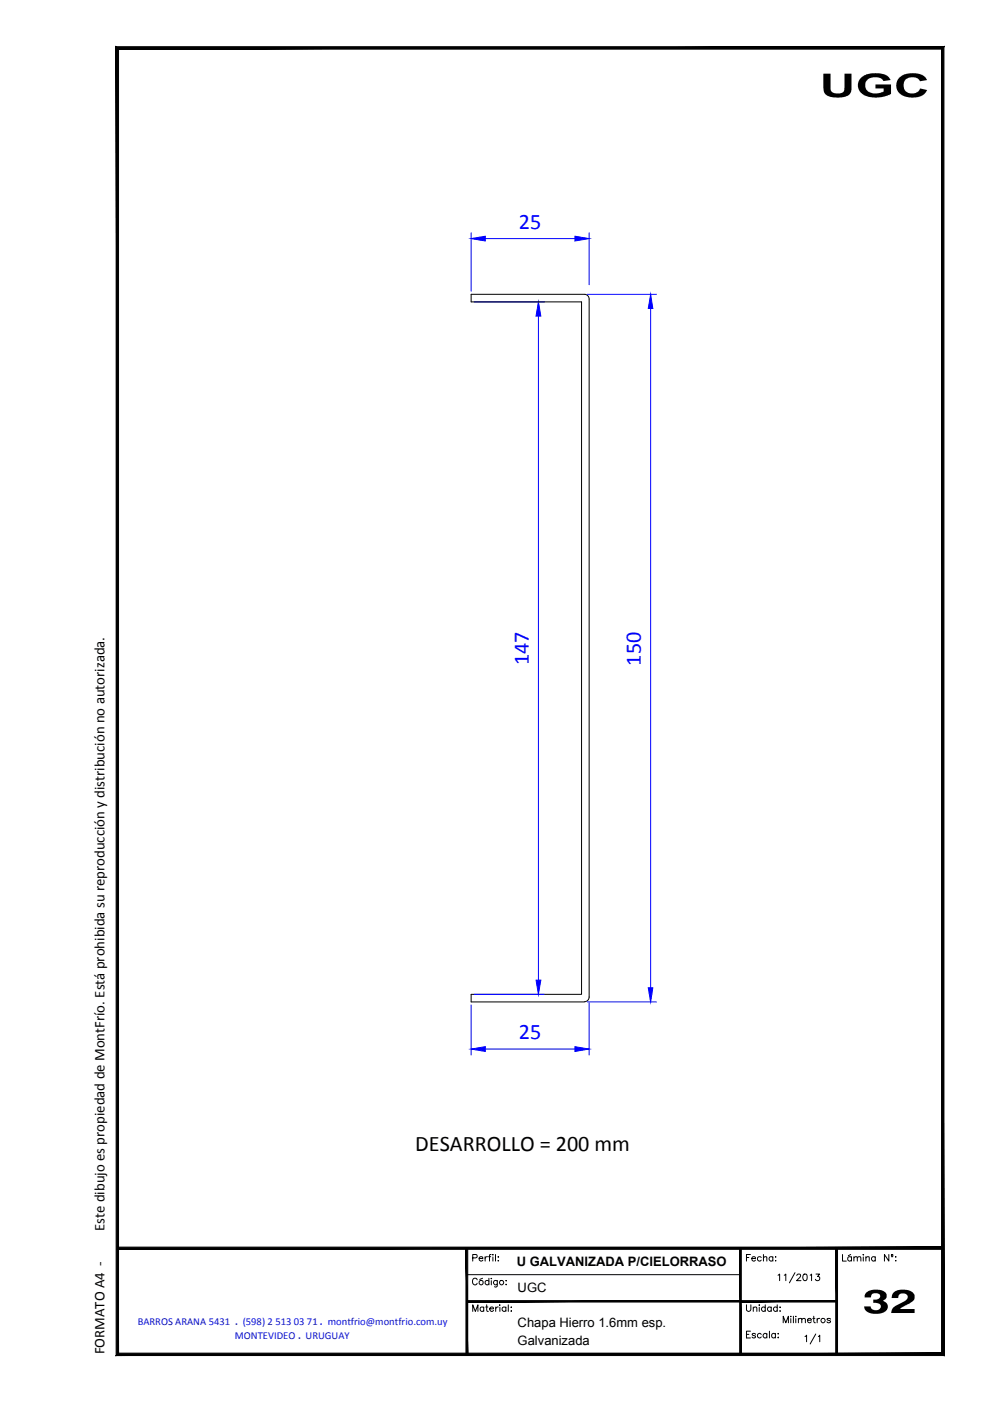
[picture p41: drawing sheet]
<svg xmlns="http://www.w3.org/2000/svg" width="210mm" height="297mm" viewBox="0 0 210 297" stroke-linecap="round" stroke-linejoin="round" font-family="sans-serif">
<defs><g id="words">
<g font-size="4.7" fill="#00f">
<text x="110" y="48.6">25</text>
<text x="112.1" y="141.1" transform="rotate(-90 112.1 141.1)">147</text>
<text x="135.9" y="141.1" transform="rotate(-90 135.9 141.1)">150</text>
<text x="110" y="220.4">25</text>
</g>
<text font-size="4.7" x="88" y="244.1">DESARROLLO = 200 mm</text>
<g font-size="3.1">
<text x="22.1" y="261" transform="rotate(-90 22.1 261)">Este dibujo es propiedad de MontFrío. Está prohibida su reproducción y distribución no autorizada.</text>
<text x="22.1" y="287.1" transform="rotate(-90 22.1 287.1)">FORMATO A4 -</text>
</g>
<g font-size="2.8">
<text x="109.6" y="268.5">U GALVANIZADA P/CIELORRASO</text>
<text x="109.8" y="273.9">UGC</text>
<text x="109.8" y="281.3">Chapa Hierro 1.6mm esp.</text>
<text x="109.8" y="285.1">Galvanizada</text>
</g>
<g font-size="2.2" fill="#0012ba">
<text x="29.2" y="281">BARROS ARANA 5431 . (598) 2 513 03 71 . montfrio@montfrio.com.uy</text>
<text x="49.8" y="283.8">MONTEVIDEO . URUGUAY</text>
</g>
</g></defs>
<g fill="none" stroke="#000" stroke-width=".21">
<path d="M123.9 62.4h-24v1.6h23.4v146.8h-23.4v1.6h24M123.9 62.4a.99 .99 0 0 1 1 1v148a1 1 0 0 1-1 1M99 270.3h58M100.2 278v-1.4l.6 1.4 .5-1.4v1.4M100.2 266.7l.9-.1v-.5l-.9-.1v1.4M101.2 271.4a.5 .5 0 0 0-.6-.4 .5 .5 0 0 0-.4 .5v.4a.5 .5 0 0 0 .4 .5 .5 .5 0 0 0 .6-.3M101.6 266.8h.8a.46 .46 0 0 0-.5-.3 .46 .46 0 0 0-.4 .4 .46 .46 0 0 0 .4 .5l.5-.2M102.3 271l-.6 .3M102.6 277.3a.43 .43 0 0 0-.7-.1 .43 .43 0 0 0 0 .7 .43 .43 0 0 0 .7-.1M102.6 277.1v.9M102.9 266.4v1M103 277.1h.4"/>
<path d="M103.2 276.6v1.4h.3M103.4 266.4l-.5 .2v.2M103.6 266.4h.4M103.7 271.7a.45 .45 0 0 0-.7-.1 .45 .45 0 0 0 0 .7 .45 .45 0 0 0 .7-.1M103.7 271v1.4M103.8 277.5h.8a.42 .42 0 0 0-.6-.3 .42 .42 0 0 0-.1 .6l.3 .2 .4-.2M104.1 266h-.3v1.4M104.2 271v.1zM104.2 271.5v.9M104.5 266v.1zM104.5 266.5v.9M105.1 266v1.4"/>
<path d="M105.1 277.1v.9M105.4 271.5v1.3l-.2 .1-.4-.1M105.4 271.7a.45 .45 0 0 0-.6-.1 .45 .45 0 0 0 0 .7 .45 .45 0 0 0 .6-.1M105.6 266.5h.1zM105.6 267.3h.1zM105.6 277.1a.43 .43 0 0 0-.5 .4M105.9 276.7h.1zM106 277.2v.8M107.3 277.3a.45 .45 0 0 0-.7-.1 .45 .45 0 0 0 0 .7 .45 .45 0 0 0 .7-.1M107.3 271.5h.1zM107.3 272.3h.1zM107.3 277.1v.9"/>
<path d="M107.8 276.6v1.4M108.3 277.2h.1zM108.3 278h.1zM158.3 276.6v1.2l.4 .2h.3l.2-.4v-1M158.3 266.6h.5M159.1 266h-.8v1.4M159.4 266.8h.8a.42 .42 0 0 0-.6-.3 .42 .42 0 0 0-.1 .7l.2 .2 .5-.2M159.7 277.4l.3-.3 .4 .1 .1 .8M159.7 277.1v.9M161 276.6v.2zM161 277.2v.8M161.4 266.6a.45 .45 0 0 0-.7 0 .45 .45 0 0 0 0 .6 .45 .45 0 0 0 .7 0"/>
<path d="M161.9 266.7l.3-.3 .3 .1 .1 .9M161.9 266v1.4M162.2 277.3a.45 .45 0 0 0-.6-.1 .45 .45 0 0 0 0 .7 .45 .45 0 0 0 .6-.1M162.2 276.6v1.4M163.5 277.3a.45 .45 0 0 0-.6-.1 .45 .45 0 0 0 0 .7 .45 .45 0 0 0 .6-.1M163.5 277.1v.9M163.9 266.6a.45 .45 0 0 0-.7 0 .45 .45 0 0 0 0 .6 .45 .45 0 0 0 .7 0M163.9 266.4v1M164.4 266.5h.1zM164.5 267.3v.1zM164.8 277.3a.45 .45 0 0 0-.7-.1 .45 .45 0 0 0 0 .7 .45 .45 0 0 0 .7-.1M164.8 276.6v1.4"/>
<path d="M165 270.4l.3-.3v1.4M165.3 277.2h.2zM165.3 278h.2zM166.3 270.4l.3-.3v1.4M167.7 279.1v.1zM167.7 279.6v.9M168.2 279.1v1.4M168.6 269.8l-1.2 2.2M168.7 279.1v.1zM168.7 279.6v.9M168.9 270.4l.2-.2 .4-.1 .2 .4-.8 1h.9M169.3 279.8l.3-.3 .4 .1v.9"/>
<path d="M169.3 279.5v1M170 279.8l.3-.3 .4 .1 .1 .9M170.4 270.2l.4-.1a.77 .77 0 0 1 .3 .8 .77 .77 0 0 1-.5 .6 .89 .89 0 0 1-.2-1.3zM171.2 279.9h.8a.45 .45 0 0 0-.7-.3 .45 .45 0 0 0 .1 .8l.3 .1 .3-.3M171.8 270.4l.3-.3v1.4M172.3 279.5h.5M172.5 279.1v1.1l.4 .3M173 270.1h.8l-.5 .5a.47 .47 0 0 1 .5 .5 .47 .47 0 0 1-.4 .5 .47 .47 0 0 1-.5-.4M173.3 279.5v1M173.8 279.5a.43 .43 0 0 0-.5 .4M176.1 279.7l-.3-.2-.4 .1v.2l.6 .2 .1 .2-.3 .3-.5-.3M178.6 266v1.4h.8"/>
<path d="M180.4 266l-.5 .2M180.5 266.6a.45 .45 0 0 0-.6 0 .45 .45 0 0 0 0 .6 .45 .45 0 0 0 .6 0M180.5 266.4v1M181 266.7l.4-.3 .3 .1 .1 .9M181 266.4v1M181.8 266.7l.3-.3 .3 .1 .1 .9M183 266v.1zM183 266.5v.9M183.6 266.7l.3-.3 .4 .1v.9M183.6 266.4v1M185.6 266.6a.45 .45 0 0 0-.7 0 .45 .45 0 0 0 0 .6 .45 .45 0 0 0 .7 0M185.6 266.4v1"/>
<path d="M188.5 266v1.4l-1-1.4v1.4M189 266.4h.3M189.9 266.5h.1zM189.9 267.3h.1zM158.3 282.9h.5M159.1 282.2h-.8v1.5h.8M160.2 282.9a.4 .4 0 0 0-.4-.2 .4 .4 0 0 0-.3 .2l.6 .4 .1 .2a.4 .4 0 0 1-.4 .2 .4 .4 0 0 1-.3-.2M161.4 282.9a.45 .45 0 0 0-.7 0 .45 .45 0 0 0 0 .6 .45 .45 0 0 0 .7 0M162.6 282.9a.45 .45 0 0 0-.7 0 .45 .45 0 0 0 0 .6 .45 .45 0 0 0 .7 0M162.6 282.7v1M163.1 282.2v1.5M164.4 282.9a.45 .45 0 0 0-.7 0 .45 .45 0 0 0 0 .6 .45 .45 0 0 0 .7 0"/>
<path d="M164.4 282.7v1M164.9 282.8h.1zM164.9 283.6h.1zM166.1 280.5v-1.4l.5 1.4 .6-1.4v1.4M170.7 283.4l.3-.3v1.4M173 282.8l-1.2 2.1M173.5 283.4l.3-.3v1.4"/>
<circle cx="102" cy="271.9" r=".46"/>
<circle cx="106.3" cy="271.9" r=".45"/>
<circle cx="174.5" cy="280" r=".45"/>
<circle cx="189.2" cy="266.2" r=".18"/>
</g>
<path d="M99.9 49.4v12.4M102.9 50.6h19M124.9 49.4v11M100.5 64h14.9M114.2 67v140.8M124.5 62.4h14.7M138 65.4v144M99.9 213.1v10.6M100.5 210.8h14.9M124.5 212.4h14.7M124.9 212.6v11.1M102.9 222.4h19" fill="none" stroke="#00f" stroke-width=".21"/>
<g fill="#00f" stroke="#00f" stroke-width=".21">
<path d="M137.4 209.4h1l-.4 3z"/>
<path d="M138 62.4l.4 3h-1z"/>
<path d="M121.9 50.1l3 .5-3 .5z"/>
<path d="M99.9 50.6l3-.5v1z"/>
<path d="M121.9 221.9l3 .5-3 .5z"/>
<path d="M99.9 222.4l3-.5v1z"/>
<path d="M113.7 207.8h1l-.5 3z"/>
<path d="M114.2 64l.5 3h-1z"/>
</g>
<path d="M174.6 15.6h1.5v3.1a1.11 1.11 0 0 0 1.5 1.1 1.15 1.15 0 0 0 1.5-1.4v-2.8h1.4v3.4l-.1 .5a2.83 2.83 0 0 1-2.9 1.2l-2-.3-.7-.7-.2-1zM182.4 16.7l.7-.7 .7-.3 1.8-.2 2.1 .3 .5 .4 .6 .7-1.5 .2a2.57 2.57 0 0 0-3.2-.3l-.6 .6v1l.1 .5 .5 .5 1.1 .4 1.5-.1 .7-.3v-.6h-1.8v-.9h3.3v2l-.9 .4-1.6 .4h-1.5l-1.3-.3-1.1-.7-.4-.7-.2-1.2zM190.7 16.4l.7-.4 .9-.4 1.9-.1 .9 .2 .8 .4 .6 .8-1.5 .2a1.86 1.86 0 0 0-2.4-.6 1.86 1.86 0 0 0-.9 2.3l.4 .6 .5 .3 1.2 .1a1.51 1.51 0 0 0 1.3-1l1.5 .3-.7 .9-.7 .4-2 .3-1.2-.2-.8-.3-.7-.6-.4-.9v-1.1zM183.8 273.9l1.4-.5 1.3 .1 .9 .3a1.11 1.11 0 0 1 .6 1 1.11 1.11 0 0 1-.8 1l.7 .4a1.33 1.33 0 0 1 .2 1.4 1.33 1.33 0 0 1-1.3 .8l-.5 .2-1.7-.1-.5-.2-.8-.7-.1-.6h1.4a1.08 1.08 0 0 0 1.8 .6 .74 .74 0 0 0 .3-.9 .74 .74 0 0 0-.9-.4l-.6-.1v-.7a1.05 1.05 0 0 0 1.4-.8 1.17 1.17 0 0 0-1.9-.1l-.1 .5h-1.3v-.5zM189.5 274l.8-.4 .7-.2 1.5 .1 .9 .5a1.32 1.32 0 0 1 .5 1.3 1.32 1.32 0 0 1-1 1l-1.7 .9-.4 .3h3.1v.9h-4.9l.1-.7 .4-.5 2.5-1.5a.83 .83 0 0 0 .4-1.1 .83 .83 0 0 0-1.2-.4 .82 .82 0 0 0-.8 1h-1.3v-.6z" fill="#000"/>
<g fill="#000" stroke="#000" stroke-width=".21">
<path d="M24.6 9.9l.5 .5 175-.5zM25.1 10.4l175-.5-.5 .5zM200.1 9.9l-.5 .5 .5 277zM199.6 10.4l.5 277-.5-.5zM24.6 287.4h175.5l-.5-.5zM24.6 287.4l.5-.5h174.5zM24.6 9.9v277.5l.5-.5zM24.6 9.9l.5 .5v276.5z"/>
<path d="M98.8 264.7l.4 22.4v-22.4zM98.8 264.7l.4 22.4h-.4z"/>
<path d="M99 276.1h58v-.3zM99 275.8h58l-58 .3z"/>
<path d="M156.8 264.7l.4 22.4v-22.4zM156.8 264.7l.4 22.4h-.4z"/>
<path d="M157 276.1h20.4v-.3zM157 275.8h20.4l-20.4 .3z"/>
<path d="M177.2 264.7l.4 22.4v-22.4zM177.2 264.7l.4 22.4h-.4z"/>
<path d="M24.9 264.9h175v-.5zM24.9 264.4h175l-175 .5z"/>
</g>
<use href="#words"/>
</svg>
